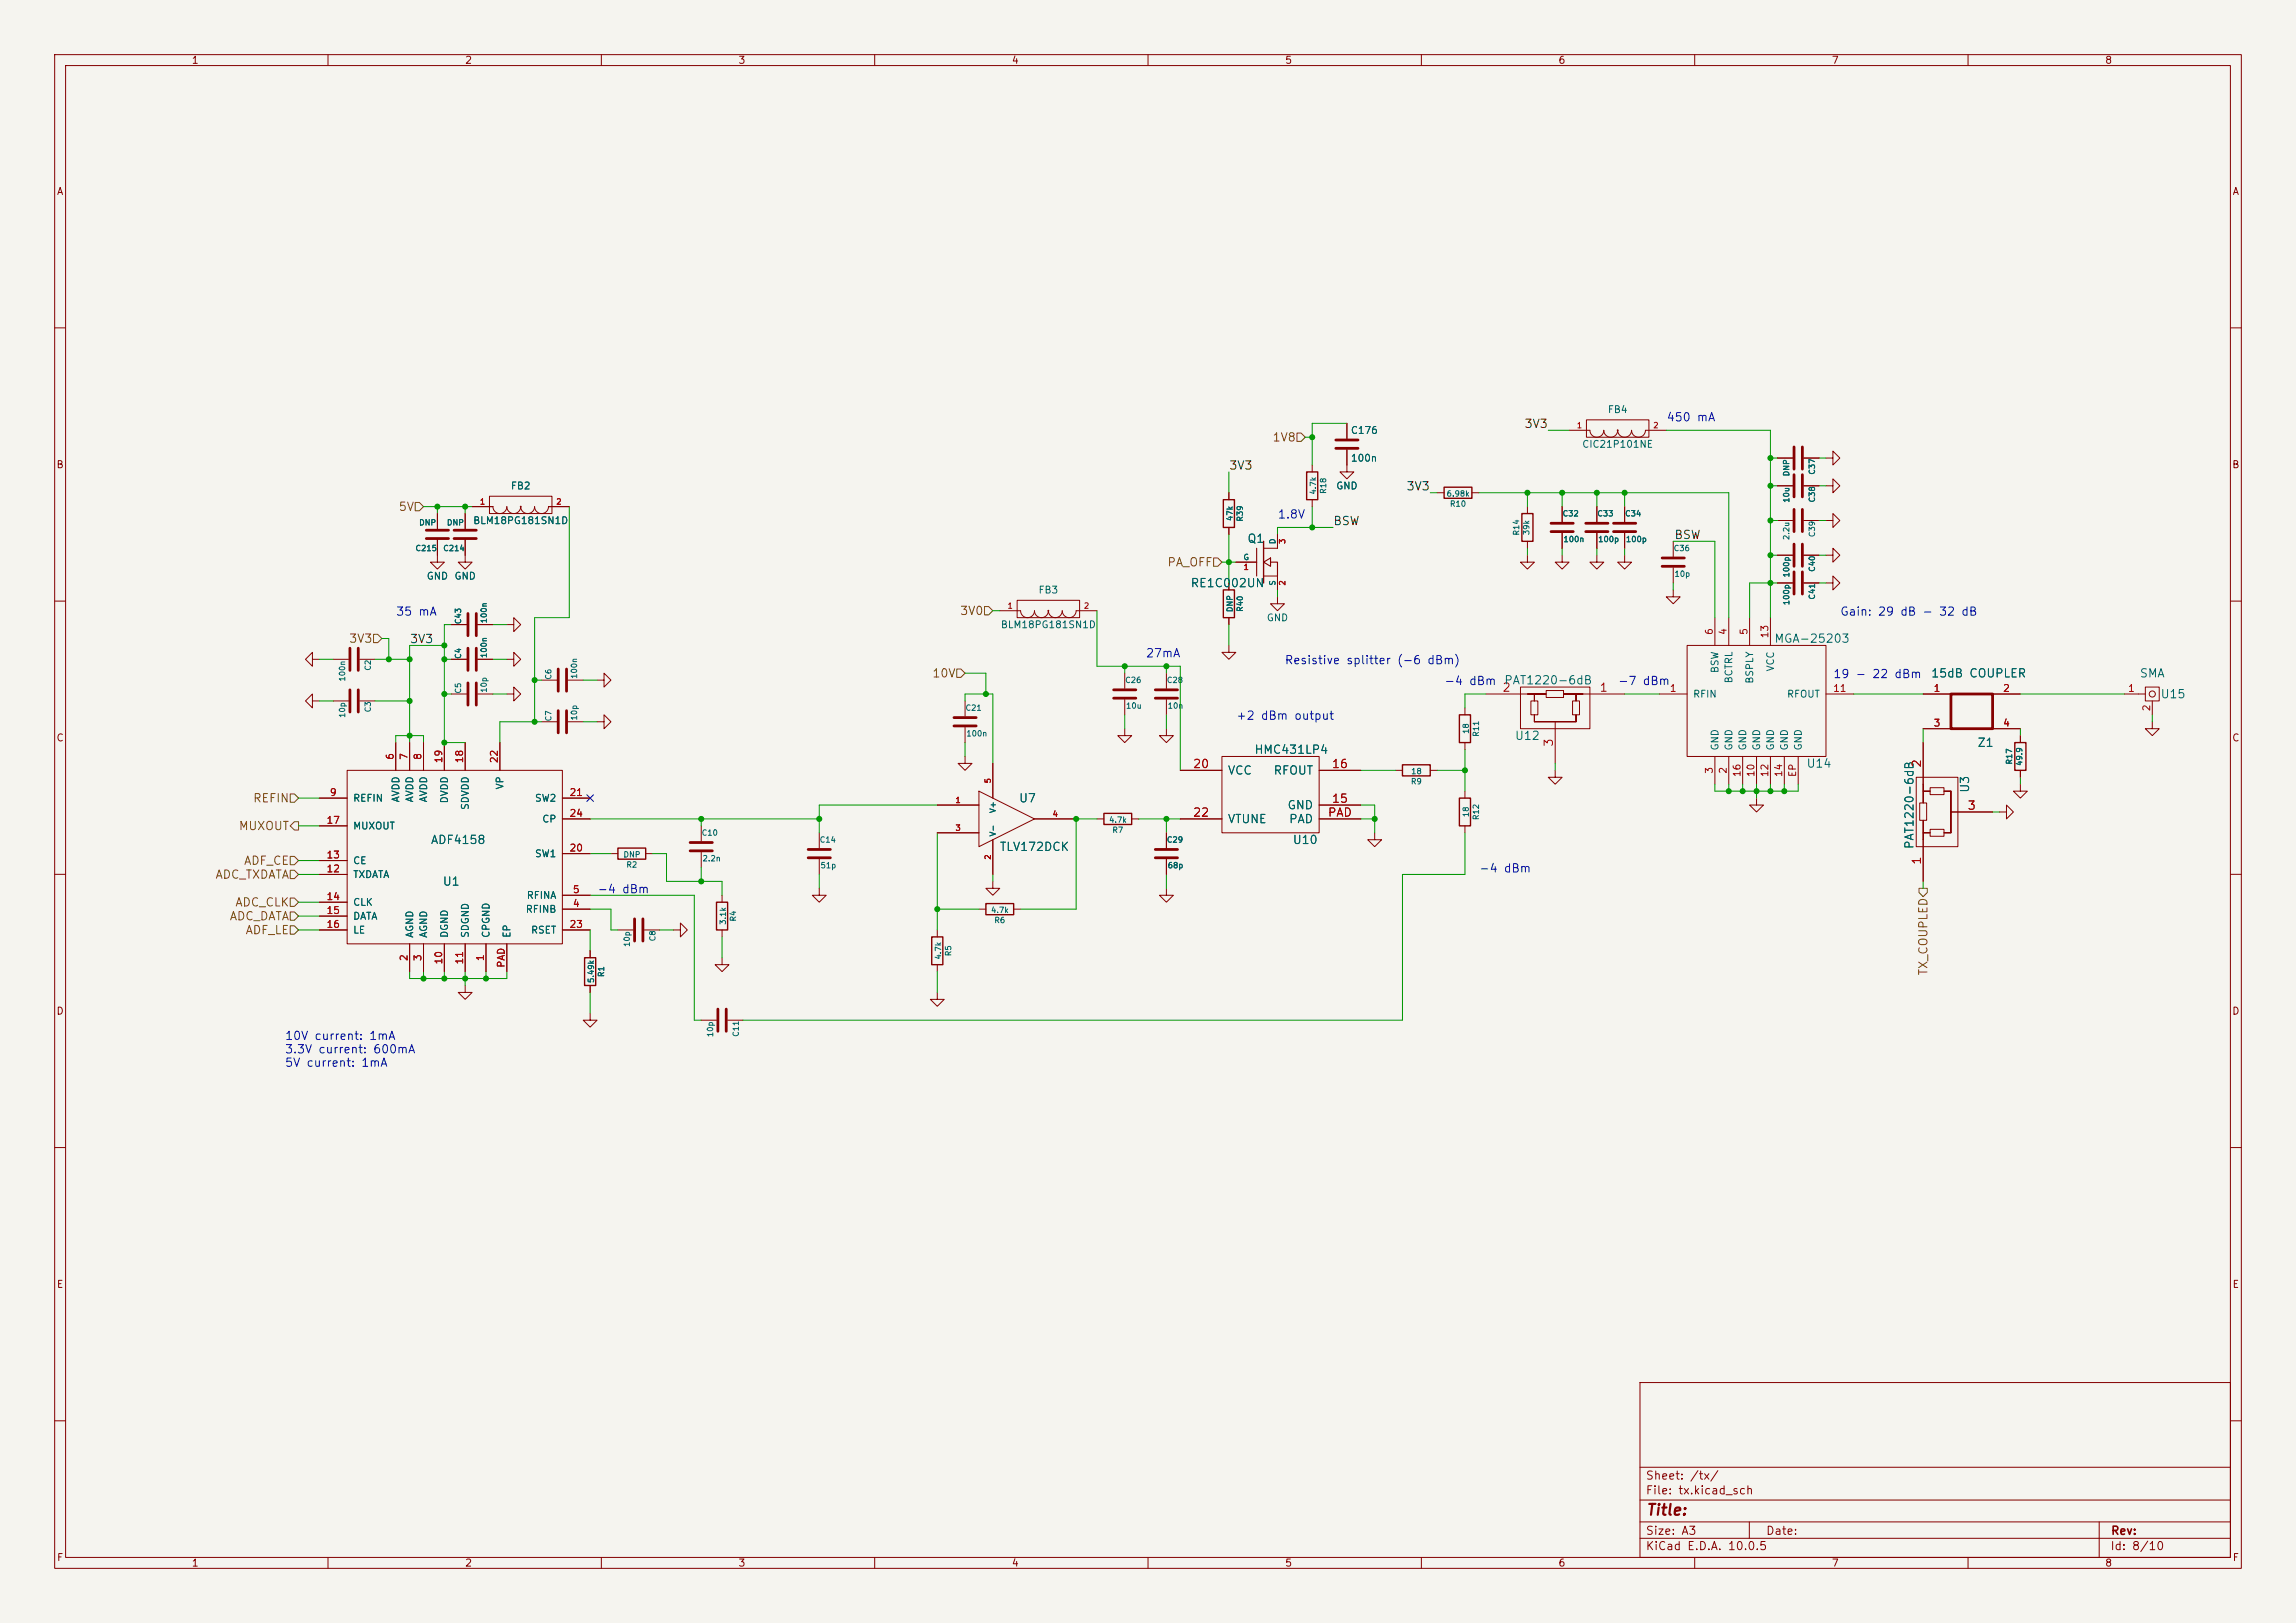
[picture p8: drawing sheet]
<svg xmlns="http://www.w3.org/2000/svg" width="420mm" height="297mm" viewBox="0 0 420 297" stroke-linecap="round" stroke-linejoin="round" font-family="sans-serif">
<defs><g id="words">
<text font-size="2" fill="#840000" x="301" y="277.8">Title:</text>
<g font-size="1.5" fill="#0000c2">
<text x="304.7" y="77.5">450 mA</text>
<text x="233.6" y="95.3">1.8V</text>
<text x="72.3" y="113">35 mA</text>
<text x="336.5" y="113">Gain: 29 dB - 32 dB</text>
<text x="209.5" y="120.7">27mA</text>
<text x="234.9" y="121.9">Resistive splitter (-6 dBm)</text>
<text x="264.1" y="125.7">-4 dBm</text>
<text x="295.9" y="125.7">-7 dBm</text>
<text x="335.2" y="124.5">19 - 22 dBm</text>
<text x="226" y="132.1">+2 dBm output</text>
<text x="270.5" y="160">-4 dBm</text>
<text x="109.2" y="163.8">-4 dBm</text>
<text x="52" y="190.7">10V current: 1mA</text>
<text x="52" y="193.1">3.3V current: 600mA</text>
<text x="52" y="195.6">5V current: 1mA</text>
</g>
<g font-size="1.5" fill="#725600">
<text x="232.7" y="81.2">1V8</text>
<text x="72.8" y="93.9">5V</text>
<text x="213.4" y="104">PA_OFF</text>
<text x="175.5" y="112.9">3V0</text>
<text x="63.7" y="118">3V3</text>
<text x="170.4" y="124.3">10V</text>
<text x="46.2" y="147.2">REFIN</text>
<text x="43.6" y="152.3">MUXOUT</text>
<text x="39.3" y="161.2">ADC_TXDATA</text>
<text x="44.5" y="158.6">ADF_CE</text>
<text x="42.9" y="166.3">ADC_CLK</text>
<text x="41.9" y="168.8">ADC_DATA</text>
<text x="44.8" y="171.3">ADF_LE</text>
<text x="352.9" y="178.6" transform="rotate(-90 352.9 178.6)">TX_COUPLED</text>
</g>
<g font-size="1.5" fill="#0f0f0f">
<text x="278.7" y="78.7">3V3</text>
<text x="224.7" y="86.3">3V3</text>
<text x="257.2" y="90.1">3V3</text>
<text x="243.8" y="96.5">BSW</text>
<text x="306.2" y="99">BSW</text>
<text x="74.9" y="118.1">3V3</text>
</g>
<g font-size="1.5" fill="#006464">
<text x="228.1" y="99.7">Q1</text>
<text x="217.7" y="107.8">RE1C002UN</text>
<text x="324.5" y="118">MGA-25203</text>
<text x="275" y="125.6">PAT1220-6dB</text>
<text x="353.1" y="124.3">15dB COUPLER</text>
<text x="391.3" y="124.3">SMA</text>
<text x="395.1" y="128.2">U15</text>
<text x="277" y="135.8">U12</text>
<text x="361.6" y="137">Z1</text>
<text x="224.5" y="142.1">VCC</text>
<text x="229.4" y="138.3">HMC431LP4</text>
<text x="232.8" y="142.1">RFOUT</text>
<text x="330.3" y="140.9">U14</text>
<text x="186.3" y="147.2">U7</text>
<text x="235.4" y="148.5">GND</text>
<text x="360.6" y="145.2" transform="rotate(-90 360.6 145.2)">U3</text>
<text x="78.7" y="154.8">ADF4158</text>
<text x="224.5" y="151">VTUNE</text>
<text x="235.7" y="151">PAD</text>
<text x="236.4" y="154.8">U10</text>
<text x="350.4" y="155.5" transform="rotate(-90 350.4 155.5)">PAT1220-6dB</text>
<text x="182.8" y="156.1">TLV172DCK</text>
<text x="80.9" y="162.4">U1</text>
</g>
<g font-size="1.5" fill="#a90000">
<text x="274.7" y="127">2</text>
<text x="292.5" y="127">1</text>
<text x="284.4" y="136.8" transform="rotate(-90 284.4 136.8)">3</text>
<text x="218.1" y="140.9">20</text>
<text x="243.5" y="140.9">16</text>
<text x="351.8" y="140.6" transform="rotate(-90 351.8 140.6)">2</text>
<text x="218.1" y="149.8">22</text>
<text x="242.8" y="149.8">PAD</text>
<text x="243.5" y="147.3">15</text>
<text x="359.8" y="148.6">3</text>
<text x="351.8" y="158.4" transform="rotate(-90 351.8 158.4)">1</text>
</g>
<g font-size="1.5" fill="#840000">
<text x="300.9" y="273.8">File: tx.kicad_sch</text>
<text x="300.9" y="271.1">Sheet: /tx/</text>
<text x="300.9" y="281.2">Size: A3</text>
<text x="322.9" y="281.2">Date:</text>
<text x="386" y="281.2">Rev:</text>
<text x="300.9" y="284">KiCad E.D.A. 10.0.5</text>
<text x="385.9" y="284">Id: 8/10</text>
</g>
<g font-size="1.3" fill="#840000">
<text x="35" y="12">1</text>
<text x="85" y="12">2</text>
<text x="135" y="12">3</text>
<text x="185" y="12">4</text>
<text x="235" y="12">5</text>
<text x="285" y="12">6</text>
<text x="335" y="12">7</text>
<text x="385" y="12">8</text>
<text x="10.3" y="36">A</text>
<text x="408.3" y="36">A</text>
<text x="10.2" y="86">B</text>
<text x="408.2" y="86">B</text>
<text x="10.2" y="136">C</text>
<text x="408.2" y="136">C</text>
<text x="10.2" y="186">D</text>
<text x="408.2" y="186">D</text>
<text x="10.3" y="236">E</text>
<text x="408.3" y="236">E</text>
<text x="10.3" y="286">F</text>
<text x="35" y="287">1</text>
<text x="85" y="287">2</text>
<text x="135" y="287">3</text>
<text x="185" y="287">4</text>
<text x="235" y="287">5</text>
<text x="285" y="287">6</text>
<text x="335" y="287">7</text>
<text x="385" y="287">8</text>
<text x="408.3" y="286">F</text>
</g>
<g font-size="1.3" fill="#006464">
<text x="294" y="75.9">FB4</text>
<text x="247" y="79.7">C176</text>
<text x="289.3" y="82.2">CIC21P101NE</text>
<text x="93.3" y="89.9">FB2</text>
<text x="244.3" y="89.9">GND</text>
<text x="247" y="84.8">100n</text>
<text x="86.4" y="96.2">BLM18PG181SN1D</text>
<text x="77.9" y="106.4">GND</text>
<text x="83" y="106.4">GND</text>
<text x="189.9" y="108.9">FB3</text>
<text x="231.6" y="114">GND</text>
<text x="183" y="115.3">BLM18PG181SN1D</text>
<text x="314.7" y="123.3" transform="rotate(-90 314.7 123.3)">BSW</text>
<text x="317.2" y="125.2" transform="rotate(-90 317.2 125.2)">BCTRL</text>
<text x="321" y="125.2" transform="rotate(-90 321 125.2)">BSPLY</text>
<text x="324.8" y="123" transform="rotate(-90 324.8 123)">VCC</text>
<text x="309.6" y="128">RFIN</text>
<text x="326.8" y="128">RFOUT</text>
<text x="314.7" y="137.4" transform="rotate(-90 314.7 137.4)">GND</text>
<text x="317.2" y="137.4" transform="rotate(-90 317.2 137.4)">GND</text>
<text x="319.7" y="137.4" transform="rotate(-90 319.7 137.4)">GND</text>
<text x="322.3" y="137.4" transform="rotate(-90 322.3 137.4)">GND</text>
<text x="324.8" y="137.4" transform="rotate(-90 324.8 137.4)">GND</text>
<text x="327.4" y="137.4" transform="rotate(-90 327.4 137.4)">GND</text>
<text x="329.9" y="137.4" transform="rotate(-90 329.9 137.4)">GND</text>
<text x="64.5" y="147">REFIN</text>
<text x="73.4" y="146.9" transform="rotate(-90 73.4 146.9)">AVDD</text>
<text x="75.9" y="146.9" transform="rotate(-90 75.9 146.9)">AVDD</text>
<text x="78.4" y="146.9" transform="rotate(-90 78.4 146.9)">AVDD</text>
<text x="82.2" y="147.1" transform="rotate(-90 82.2 147.1)">DVDD</text>
<text x="86.1" y="148.3" transform="rotate(-90 86.1 148.3)">SDVDD</text>
<text x="92.4" y="144.6" transform="rotate(-90 92.4 144.6)">VP</text>
<text x="97.8" y="147">SW2</text>
<text x="64.5" y="152.1">MUXOUT</text>
<text x="99.1" y="150.8">CP</text>
<text x="64.5" y="161">TXDATA</text>
<text x="64.5" y="158.4">CE</text>
<text x="97.8" y="157.2">SW1</text>
<text x="64.5" y="166.1">CLK</text>
<text x="96.1" y="167.3">RFINB</text>
<text x="96.2" y="164.8">RFINA</text>
<text x="64.5" y="168.6">DATA</text>
<text x="64.5" y="171.1">LE</text>
<text x="75.9" y="171.7" transform="rotate(-90 75.9 171.7)">AGND</text>
<text x="78.4" y="171.7" transform="rotate(-90 78.4 171.7)">AGND</text>
<text x="82.2" y="171.7" transform="rotate(-90 82.2 171.7)">DGND</text>
<text x="86.1" y="171.7" transform="rotate(-90 86.1 171.7)">SDGND</text>
<text x="89.9" y="171.7" transform="rotate(-90 89.9 171.7)">CPGND</text>
<text x="93.7" y="171.7" transform="rotate(-90 93.7 171.7)">EP</text>
<text x="97" y="171.1">RSET</text>
</g>
<g font-size="1.3" fill="#a90000">
<text x="313.6" y="116.3" transform="rotate(-90 313.6 116.3)">6</text>
<text x="316.1" y="116.3" transform="rotate(-90 316.1 116.3)">4</text>
<text x="320" y="116.3" transform="rotate(-90 320 116.3)">5</text>
<text x="323.8" y="116.9" transform="rotate(-90 323.8 116.9)">13</text>
<text x="305.3" y="126.9">1</text>
<text x="335.2" y="126.9">11</text>
<text x="353.6" y="126.9">1</text>
<text x="366.3" y="126.9">2</text>
<text x="389.2" y="126.9">1</text>
<text x="393.6" y="130.3" transform="rotate(-90 393.6 130.3)">2</text>
<text x="353.6" y="133.3">3</text>
<text x="366.3" y="133.3">4</text>
<text x="72.3" y="139.2" transform="rotate(-90 72.3 139.2)">6</text>
<text x="74.8" y="139.2" transform="rotate(-90 74.8 139.2)">7</text>
<text x="77.4" y="139.2" transform="rotate(-90 77.4 139.2)">8</text>
<text x="81.2" y="139.8" transform="rotate(-90 81.2 139.8)">19</text>
<text x="85" y="139.8" transform="rotate(-90 85 139.8)">18</text>
<text x="91.4" y="139.8" transform="rotate(-90 91.4 139.8)">22</text>
<text x="313.6" y="141.7" transform="rotate(-90 313.6 141.7)">3</text>
<text x="316.1" y="141.7" transform="rotate(-90 316.1 141.7)">2</text>
<text x="318.7" y="142.3" transform="rotate(-90 318.7 142.3)">16</text>
<text x="321.2" y="142.3" transform="rotate(-90 321.2 142.3)">10</text>
<text x="323.8" y="142.3" transform="rotate(-90 323.8 142.3)">12</text>
<text x="326.3" y="142.3" transform="rotate(-90 326.3 142.3)">14</text>
<text x="328.8" y="142.3" transform="rotate(-90 328.8 142.3)">EP</text>
<text x="60.2" y="146">9</text>
<text x="104.1" y="146">21</text>
<text x="104.1" y="149.8">24</text>
<text x="59.6" y="151">17</text>
<text x="59.6" y="159.9">12</text>
<text x="59.6" y="157.4">13</text>
<text x="104.1" y="156.1">20</text>
<text x="59.6" y="165">14</text>
<text x="59.6" y="167.6">15</text>
<text x="104.7" y="166.3">4</text>
<text x="104.7" y="163.7">5</text>
<text x="59.6" y="170.1">16</text>
<text x="104.1" y="170.1">23</text>
<text x="74.8" y="176" transform="rotate(-90 74.8 176)">2</text>
<text x="77.4" y="176" transform="rotate(-90 77.4 176)">3</text>
<text x="81.2" y="176.6" transform="rotate(-90 81.2 176.6)">10</text>
<text x="85" y="176.6" transform="rotate(-90 85 176.6)">11</text>
<text x="88.8" y="176" transform="rotate(-90 88.8 176)">1</text>
<text x="92.6" y="177.2" transform="rotate(-90 92.6 177.2)">PAD</text>
</g>
<g font-size="1" fill="#a90000">
<text x="288.3" y="78.6">1</text>
<text x="302.3" y="78.6">2</text>
<text x="87.7" y="92.6">1</text>
<text x="101.6" y="92.6">2</text>
<text x="235.3" y="99.6" transform="rotate(-90 235.3 99.6)">3</text>
<text x="227.4" y="104.5">1</text>
<text x="235.3" y="107.3" transform="rotate(-90 235.3 107.3)">2</text>
<text x="184.2" y="111.6">1</text>
<text x="198.2" y="111.6">2</text>
<text x="181.5" y="143.5" transform="rotate(-90 181.5 143.5)">5</text>
<text x="174.7" y="147.2">1</text>
<text x="192.5" y="149.7">4</text>
<text x="174.7" y="152.3">3</text>
<text x="181.5" y="157.4" transform="rotate(-90 181.5 157.4)">2</text>
</g>
<g font-size="1" fill="#006464">
<text x="327.5" y="87.3" transform="rotate(-90 327.5 87.3)">DNP</text>
<text x="332.2" y="87" transform="rotate(-90 332.2 87)">C37</text>
<text x="225.7" y="95.4" transform="rotate(-90 225.7 95.4)">47k</text>
<text x="227.6" y="95.6" transform="rotate(-90 227.6 95.6)">R39</text>
<text x="241" y="90.6" transform="rotate(-90 241 90.6)">4.7k</text>
<text x="242.8" y="90.5" transform="rotate(-90 242.8 90.5)">R18</text>
<text x="264.5" y="91.1">6.98k</text>
<text x="265.1" y="93">R10</text>
<text x="285.7" y="94.7">C32</text>
<text x="292.1" y="94.7">C33</text>
<text x="297.2" y="94.7">C34</text>
<text x="327.5" y="92.1" transform="rotate(-90 327.5 92.1)">10u</text>
<text x="332.2" y="92" transform="rotate(-90 332.2 92)">C38</text>
<text x="75.9" y="101.1">C215</text>
<text x="76.6" y="96.4">DNP</text>
<text x="81" y="101.1">C214</text>
<text x="81.7" y="96.4">DNP</text>
<text x="233.6" y="99.7" transform="rotate(-90 233.6 99.7)">D</text>
<text x="278.1" y="98.1" transform="rotate(-90 278.1 98.1)">R14</text>
<text x="280" y="98" transform="rotate(-90 280 98)">39k</text>
<text x="285.9" y="99.4">100n</text>
<text x="292.2" y="99.4">100p</text>
<text x="297.3" y="99.4">100p</text>
<text x="306.1" y="101.1">C36</text>
<text x="327.5" y="98.9" transform="rotate(-90 327.5 98.9)">2.2u</text>
<text x="332.2" y="98.4" transform="rotate(-90 332.2 98.4)">C39</text>
<text x="227.4" y="102.7">G</text>
<text x="233.6" y="107.3" transform="rotate(-90 233.6 107.3)">S</text>
<text x="306.2" y="105.8">10p</text>
<text x="327.5" y="105.8" transform="rotate(-90 327.5 105.8)">100p</text>
<text x="332.2" y="104.7" transform="rotate(-90 332.2 104.7)">C40</text>
<text x="225.7" y="112.1" transform="rotate(-90 225.7 112.1)">DNP</text>
<text x="227.6" y="112.1" transform="rotate(-90 227.6 112.1)">R40</text>
<text x="327.5" y="110.8" transform="rotate(-90 327.5 110.8)">100p</text>
<text x="332.2" y="109.8" transform="rotate(-90 332.2 109.8)">C41</text>
<text x="84.6" y="114.3" transform="rotate(-90 84.6 114.3)">C43</text>
<text x="89.3" y="114.2" transform="rotate(-90 89.3 114.2)">100n</text>
<text x="63.4" y="124.8" transform="rotate(-90 63.4 124.8)">100n</text>
<text x="68.1" y="122.8" transform="rotate(-90 68.1 122.8)">C2</text>
<text x="84.6" y="120.7" transform="rotate(-90 84.6 120.7)">C4</text>
<text x="89.3" y="120.5" transform="rotate(-90 89.3 120.5)">100n</text>
<text x="101.1" y="124.5" transform="rotate(-90 101.1 124.5)">C6</text>
<text x="105.8" y="124.3" transform="rotate(-90 105.8 124.3)">100n</text>
<text x="205.7" y="125.2">C26</text>
<text x="213.3" y="125.2">C28</text>
<text x="63.4" y="131.5" transform="rotate(-90 63.4 131.5)">10p</text>
<text x="68.1" y="130.4" transform="rotate(-90 68.1 130.4)">C3</text>
<text x="84.6" y="127" transform="rotate(-90 84.6 127)">C5</text>
<text x="89.3" y="126.9" transform="rotate(-90 89.3 126.9)">10p</text>
<text x="105.8" y="131.9" transform="rotate(-90 105.8 131.9)">10p</text>
<text x="176.5" y="130.3">C21</text>
<text x="205.9" y="129.9">10u</text>
<text x="213.5" y="129.9">10n</text>
<text x="101.1" y="132.1" transform="rotate(-90 101.1 132.1)">C7</text>
<text x="176.7" y="135">100n</text>
<text x="268.9" y="134.4" transform="rotate(-90 268.9 134.4)">18</text>
<text x="270.8" y="134.9" transform="rotate(-90 270.8 134.9)">R11</text>
<text x="258" y="143.8">R9</text>
<text x="258" y="141.9">18</text>
<text x="368.3" y="140" transform="rotate(-90 368.3 140)">R17</text>
<text x="370.2" y="140.3" transform="rotate(-90 370.2 140.3)">49.9</text>
<text x="182.4" y="148.9" transform="rotate(-90 182.4 148.9)">V+</text>
<text x="268.9" y="149.6" transform="rotate(-90 268.9 149.6)">18</text>
<text x="128.3" y="153.2">C10</text>
<text x="149.8" y="154.4">C14</text>
<text x="182.4" y="153.2" transform="rotate(-90 182.4 153.2)">V-</text>
<text x="202.8" y="150.8">4.7k</text>
<text x="203.4" y="152.7">R7</text>
<text x="213.3" y="154.4">C29</text>
<text x="270.8" y="150.2" transform="rotate(-90 270.8 150.2)">R12</text>
<text x="113.9" y="157.2">DNP</text>
<text x="114.5" y="159">R2</text>
<text x="128.4" y="157.9">2.2n</text>
<text x="150" y="159.1">51p</text>
<text x="213.5" y="159.1">68p</text>
<text x="181.2" y="167.3">4.7k</text>
<text x="115.5" y="173.4" transform="rotate(-90 115.5 173.4)">10p</text>
<text x="120.1" y="172.4" transform="rotate(-90 120.1 172.4)">C8</text>
<text x="133" y="169.3" transform="rotate(-90 133 169.3)">3.1k</text>
<text x="134.9" y="168.7" transform="rotate(-90 134.9 168.7)">R4</text>
<text x="181.8" y="169.2">R6</text>
<text x="108.9" y="180" transform="rotate(-90 108.9 180)">5.49k</text>
<text x="110.8" y="178.9" transform="rotate(-90 110.8 178.9)">R1</text>
<text x="172.4" y="175.7" transform="rotate(-90 172.4 175.7)">4.7k</text>
<text x="174.3" y="175.1" transform="rotate(-90 174.3 175.1)">R5</text>
<text x="130.7" y="189.9" transform="rotate(-90 130.7 189.9)">10p</text>
<text x="135.4" y="189.8" transform="rotate(-90 135.4 189.8)">C11</text>
</g>
</g></defs>
<path d="M0 0h420v297h-420z" fill="#f5f4ef" stroke="#f5f4ef" stroke-width=".18"/>
<g fill="none" stroke="#840000" stroke-width=".18">
<path d="M10 10h400v277h-400zM12 12h396v273h-396zM60 10v2M110 10v2M160 10v2M210 10v2M260 10v2M310 10v2M360 10v2M10 60h2M246.4 77.5v2.8M287 78.7h3.8a1.27 1.27 0 0 0 1.3 1.3 1.27 1.27 0 0 0 1.3-1.3 1.27 1.27 0 0 0 1.2 1.3 1.27 1.27 0 0 0 1.3-1.3 1.27 1.27 0 0 0 1.3 1.3 1.27 1.27 0 0 0 1.2-1.3 1.27 1.27 0 0 0 1.3 1.3 1.27 1.27 0 0 0 1.3-1.3h3.8"/>
<path d="M290.2 76.8h11.4v3.2h-11.4zM408 60h2M80 98.8v4.1h1.3l-1.3 1.2-1.3-1.2h1.3M80 94v2.8M85.1 98.8v4.1h1.3l-1.3 1.2-1.3-1.2h1.3M85.1 94v2.8M86.4 92.7h3.8a1.27 1.27 0 0 0 1.2 1.3 1.27 1.27 0 0 0 1.3-1.3 1.27 1.27 0 0 0 1.3 1.3 1.27 1.27 0 0 0 1.2-1.3 1.27 1.27 0 0 0 1.3 1.3 1.27 1.27 0 0 0 1.3-1.3 1.27 1.27 0 0 0 1.3 1.3 1.27 1.27 0 0 0 1.2-1.3h3.8M89.5 90.8h11.5v3.2h-11.5zM224.8 90.2v1.2M224.8 96.5v1.3M233.7 97.8v2.5h-2.6M240 85.1v1.3"/>
<path d="M240 91.4v1.3M246.4 82.3v4.1h1.2l-1.2 1.2-1.3-1.2h1.3M262.9 90.2h1.3M269.2 90.2h1.3M279.4 92.7v1.3M279.4 99.1v1.2M285.7 92.7v2.8M285.7 97.5v2.8M292.1 92.7v2.8M292.1 97.5v2.8M297.2 92.7v2.8M297.2 97.5v2.8"/>
<path d="M306.1 99.1v2.8M325.1 88.9h2.8M325.1 83.8h2.8M325.1 95.3h2.8M329.9 88.9h2.8M329.9 83.8h2.8M329.9 95.3h2.8M334 88.9h1.3v-1.3l1.2 1.3-1.2 1.3v-1.3M334 95.3h1.3v-1.3l1.2 1.3-1.2 1.2v-1.2M334 83.8h1.3v-1.2l1.2 1.2-1.2 1.3v-1.3M10 110h2M82.5 114.3h2.8"/>
<path d="M87.4 114.3h2.8M92.7 114.3h1.3v-1.3l1.2 1.3-1.2 1.3v-1.3M182.9 111.8h3.8a1.27 1.27 0 0 0 1.3 1.2 1.27 1.27 0 0 0 1.2-1.2 1.27 1.27 0 0 0 1.3 1.2 1.27 1.27 0 0 0 1.3-1.2 1.27 1.27 0 0 0 1.2 1.2 1.27 1.27 0 0 0 1.3-1.2 1.27 1.27 0 0 0 1.3 1.2 1.27 1.27 0 0 0 1.2-1.2h3.9M186.1 109.9h11.4v3.1h-11.4zM224.8 118.1v1.3h1.3l-1.3 1.3-1.3-1.3h1.3M224.8 106.7v1.3M224.8 113v1.3M226.1 102.9h3.8M231.1 105.4h2.6v2.6M233.7 109.2v1.3h1.2l-1.2 1.3-1.3-1.3h1.3M279.4 101.6v1.3h1.3l-1.3 1.2-1.3-1.2h1.3M285.7 101.6v1.3h1.3l-1.3 1.2-1.2-1.2h1.2"/>
<path d="M292.1 101.6v1.3h1.3l-1.3 1.2-1.3-1.2h1.3M297.2 101.6v1.3h1.2l-1.2 1.2-1.3-1.2h1.3M306.1 108v1.2h1.2l-1.2 1.3-1.3-1.3h1.3M306.1 103.9v2.8M308.6 118.1h25.4v20.3h-25.4zM313.7 113v5.1M316.2 113v5.1M320 113v5.1M323.8 113v5.1M325.1 101.6h2.8M325.1 106.7h2.8M329.9 101.6h2.8"/>
<path d="M329.9 106.7h2.8M334 106.7h1.3v-1.3l1.2 1.3-1.2 1.3v-1.3M334 101.6h1.3v-1.3l1.2 1.3-1.2 1.3v-1.3M408 110h2M57.1 128.3v-1.3l-1.2 1.3 1.2 1.2v-1.2h1.3M57.1 120.7v-1.3l-1.2 1.3 1.2 1.2v-1.2h1.3M61 120.7h2.8M61 128.3h2.8M65.8 120.7h2.8M65.8 128.3h2.8M72.4 135.9v5.1M74.9 135.9v5.1"/>
<path d="M77.5 135.9v5.1M81.3 135.9v5.1M82.5 120.7h2.8M82.5 127h2.8M85.1 135.9v5.1M87.4 120.7h2.8M87.4 127h2.8M91.4 135.9v5.1M92.7 127h1.3v-1.3l1.2 1.3-1.2 1.3v-1.3M92.7 120.7h1.3v-1.3l1.2 1.3-1.2 1.2v-1.2M99.1 132.1h2.8M99.1 124.5h2.8"/>
<path d="M103.9 132.1h2.8M103.9 124.5h2.8M109.2 124.5h1.3v-1.3l1.3 1.3-1.3 1.2v-1.2M109.2 132.1h1.3v-1.3l1.3 1.3-1.3 1.3v-1.3M176.5 138.4v1.3h1.3l-1.3 1.3-1.2-1.3h1.2M176.5 128.3v2.8M176.5 133.1v2.8M181.6 139.7v6.4M205.7 133.4v1.2h1.3l-1.3 1.3-1.2-1.3h1.2M205.7 123.2v2.8M205.7 128v2.8M213.4 133.4v1.2h1.2l-1.2 1.3-1.3-1.3h1.3"/>
<path d="M213.4 123.2v2.8M213.4 128v2.8M223.5 138.4h17.8v14h-17.8zM268 129.5v1.3M268 135.9v1.3M271.8 127h7.6M278.1 125.7h12.7v7.7h-12.7zM279.4 127h3.4zM280 128.3h1.3v2.5h-1.3zM280.7 127v1.3zM280.7 130.8v1.3zM280.7 132.1h7.6z"/>
<path d="M282.8 126.4h3.2v1.2h-3.2zM284.5 132.1v7.6M286 127h3.6zM287.7 128.3h1.2v2.5h-1.2zM288.3 127v1.3zM288.3 130.8v1.3zM289.6 127h7.6M303.5 127h5.1M313.7 138.4v5.1M316.2 138.4v5.1M318.8 138.4v5.1M321.3 138.4v5.1"/>
<path d="M323.8 138.4v5.1M326.4 138.4v5.1M328.9 138.4v5.1M334 127h5.1M351.8 127h5.1M351.8 133.4h5.1M351.8 135.9v7.6M356.9 133.4h.1M364.5 127h5.1M364.5 133.4h5.1M369.6 134.6v1.3M388.6 127h3.8"/>
<path d="M392.4 125.7h2.6v2.6h-2.6zM393.7 132.1v1.3h1.3l-1.3 1.2-1.3-1.2h1.3M393.7 128.3v2.5M10 160h2M58.4 146.1h5.1M58.4 157.5h5.1M58.4 151.1h5.1M63.5 141h39.4v31.7h-39.4zM102.9 149.9h5M102.9 156.2h5M102.9 146.1h5M111.8 156.2h1.2"/>
<path d="M118.1 156.2h1.3M128.3 151.1v2.8M128.3 156v2.8M149.9 152.4v2.8M149.9 157.2v2.8M171.4 147.3h7.7M171.4 152.4h7.7M179.1 144.8l10.1 5.1-10.1 5zM181.6 153.7v6.3M189.2 149.9h7.6M200.7 149.9h1.2M207 149.9h1.3"/>
<path d="M213.4 152.4v2.8M213.4 157.2v2.8M215.9 149.9h7.6M215.9 141h7.6M241.3 149.9h7.6M241.3 147.3h7.6M241.3 141h7.6M251.5 152.4v1.3h1.2l-1.2 1.2-1.3-1.2h1.3M255.3 141h1.2M261.6 141h1.3M268 144.8v1.3M268 151.1v1.3"/>
<path d="M284.5 141v1.2h1.2l-1.2 1.3-1.3-1.3h1.3M321.3 146.1v1.2h1.3l-1.3 1.3-1.3-1.3h1.3M350.5 142.2h7.6v12.7h-7.6zM351.2 146.9h1.2v3.2h-1.2zM351.8 152.4h1.3zM351.8 150.1v3.6zM351.8 144.8h1.3zM351.8 143.5v3.4zM351.8 153.7v7.6M353.1 151.8h2.5v1.2h-2.5zM353.1 144.1h2.5v1.3h-2.5zM355.6 152.4h1.3z"/>
<path d="M355.6 144.8h1.3zM356.9 144.8v7.6zM356.9 148.6h7.6M365.8 148.6h1.2v-1.3l1.3 1.3-1.3 1.3v-1.3M369.6 143.5v1.3h1.2l-1.2 1.3-1.3-1.3h1.3M369.6 141v1.2M408 160h2M58.4 160h5.1M58.4 170.2h5.1M58.4 165.1h5.1M58.4 167.6h5.1M74.9 172.7v5.1"/>
<path d="M77.5 172.7v5.1M81.3 172.7v5.1M85.1 172.7v5.1M88.9 172.7v5.1M92.7 172.7v5.1M102.9 166.4h5M102.9 170.2h5M102.9 163.8h5M107.9 174v1.3M113 170.2h2.8M117.9 170.2h2.7M123.2 170.2h1.3v-1.3l1.2 1.3-1.2 1.3v-1.3"/>
<path d="M132.1 175.3v1.2h1.2l-1.2 1.3-1.3-1.3h1.3M132.1 163.8v1.3M132.1 170.2v1.3M149.9 162.6v1.2h1.2l-1.2 1.3-1.3-1.3h1.3M171.4 170.2v1.3M171.4 176.5v1.3M179.1 166.4h1.2M181.6 161.3v1.3h1.3l-1.3 1.2-1.3-1.2h1.3M185.4 166.4h1.3M213.4 162.6v1.2h1.2l-1.2 1.3-1.3-1.3h1.3M85.1 180.3v1.3h1.3l-1.3 1.3-1.3-1.3h1.3M107.9 185.4v1.3h1.3l-1.3 1.3-1.2-1.3h1.2"/>
<path d="M107.9 180.3v1.3M128.3 186.7h2.8M133.1 186.7h2.8M171.4 181.6v1.3h1.3l-1.3 1.3-1.2-1.3h1.2M10 210h2M408 210h2M300 253h108v32h-108zM10 260h2M300 278.5h108M300 274.5h108M300 268.5h108M320 278.5v3"/>
<path d="M384 278.5v6.5M408 260h2M60 285v2M110 285v2M160 285v2M210 285v2M260 285v2M300 281.5h108M310 285v2M360 285v2"/>
<circle cx="393.7" cy="127" r=".56"/>
</g>
<g fill="none" stroke="#840000" stroke-width=".51">
<path d="M78 98.6h4M78 97h4M83.1 98.6h4M83.1 97h4M244.3 80.5h4.1M244.3 82h4.1M283.7 95.8h4.1M283.7 97.3h4.1M290.1 95.8h4M290.1 97.3h4M295.1 95.8h4.1M295.1 97.3h4.1"/>
<path d="M328.2 81.8v4.1M328.2 86.9v4M328.2 93.2v4.1M328.2 99.6v4M329.7 81.8v4.1M329.7 86.9v4M329.7 93.2v4.1M329.7 99.6v4M64 118.6v4.1M65.5 118.6v4.1M85.6 112.3v4M85.6 118.6v4.1"/>
<path d="M87.1 112.3v4M87.1 118.6v4.1M304 102.1h4.1M304 103.6h4.1M328.2 104.6v4.1M329.7 104.6v4.1M64 126.2v4.1M65.5 126.2v4.1M85.6 125v4M87.1 125v4M102.1 122.4v4.1M102.1 130v4.1"/>
<path d="M103.6 122.4v4.1M103.6 130v4.1M174.5 131.3h4.1M174.5 132.8h4.1M203.7 126.2h4.1M203.7 127.8h4.1M211.3 126.2h4.1M211.3 127.8h4.1M356.9 127h7.6v6.4h-7.6zM126.2 154.2h4.1M126.2 155.7h4.1M147.8 155.4h4.1"/>
<path d="M147.8 157h4.1M211.3 155.4h4.1M211.3 157h4.1M116.1 168.1v4.1M117.6 168.1v4.1M131.3 184.7v4M132.8 184.7v4"/>
</g>
<g fill="none" stroke="#840000" stroke-width=".25">
<path d="M223.8 91.4h2v5.1h-2zM231.1 99.1v7.6M239 86.4h2v5h-2zM264.2 89.2h5v2h-5zM278.4 94h2v5.1h-2zM223.8 108h2v5h-2zM256.5 140h5.1v2h-5.1zM267 130.8h2v5.1h-2zM368.6 135.9h2v5.1h-2zM113 155.2h5.1v2h-5.1zM201.9 148.8h5.1v2.1h-5.1zM267 146.1h2v5h-2z"/>
<path d="M106.9 175.3h2.1v5h-2.1zM131.1 165.1h2v5.1h-2zM170.4 171.5h2.1v5h-2.1zM180.3 165.4h5.1v2h-5.1z"/>
</g>
<g fill="#840000" stroke="#840000" stroke-width=".18">
<circle cx="191.8" cy="111.8" r=".08"/>
<circle cx="95.3" cy="92.7" r=".08"/>
<circle cx="295.9" cy="78.7" r=".08"/>
</g>
<path d="M229.9 100.3v5.1M231.1 102.9l1.3-.8v1.5zM232.4 102.9h1.3v2.5" fill="none" stroke="#840000" stroke-width=".2"/>
<g fill="none" stroke="#725600" stroke-width=".18">
<path d="M237.2 79.2h.8l.8 .8-.8 .8h-.8zM75.9 91.9h.8l.8 .8-.8 .8h-.8zM68.3 116.1h.8l.7 .7-.7 .8h-.8zM180.1 111h.7l.8 .8-.8 .7h-.7zM222 102.1h.8l.7 .8-.7 .7h-.8zM175 122.4h.8l.7 .8-.7 .8h-.8zM53.1 156.7h.7l.8 .8-.8 .7h-.7zM53.1 159.3h.7l.8 .7-.8 .8h-.7zM53.1 145.3h.7l.8 .8-.8 .7h-.7zM53.8 150.4h.8v1.5h-.8l-.7-.8zM53.1 164.3h.7l.8 .8-.8 .8h-.7zM53.1 166.9h.7l.8 .7-.8 .8h-.7z"/>
<path d="M53.1 169.4h.7l.8 .8-.8 .7h-.7zM351 162.6h1.6v.7l-.8 .8-.8-.8z"/>
</g>
<g fill="none" stroke="#009600" stroke-width=".18">
<path d="M246.4 77.5h-6.4v7.6M283.2 78.7h3.8M304.8 78.7h19v34.3M77.5 92.7h8.9M80 92.7v1.3M85.1 92.7v1.3M104.1 92.7v20.3h-6.3v19.1M224.8 86.4v3.8M224.8 97.8v8.9M238.8 80h1.2M240 92.7v3.8M243.8 96.5h-10.1v1.3"/>
<path d="M261.6 90.2h1.3M270.5 90.2h45.7v22.8M279.4 90.2v2.5M285.7 90.2v2.5M292.1 90.2v2.5M297.2 90.2v2.5M306.1 99.1h7.6v13.9M323.8 83.8h1.3M323.8 88.9h1.3M323.8 95.3h1.3M332.7 83.8h1.3M332.7 88.9h1.3"/>
<path d="M332.7 95.3h1.3M69.8 116.8h1.3v3.9M81.3 118.1h-6.4v17.8M82.5 114.3h-1.2v21.6h3.8M90.2 114.3h2.5M181.6 111.8h1.3M200.7 111.8v10.1h15.2v19.1M223.5 102.9h2.6M224.8 114.3v3.8M233.7 108v1.2M279.4 100.3v1.3M285.7 100.3v1.3"/>
<path d="M292.1 100.3v1.3M297.2 100.3v1.3M306.1 106.7v1.3M323.8 101.6h1.3M325.1 106.7h-5.1v6.3M332.7 101.6h1.3M332.7 106.7h1.3M58.4 120.7h2.6M58.4 128.3h2.6M68.6 120.7h6.3M68.6 128.3h6.3M72.4 135.9v-1.3h5.1v1.3"/>
<path d="M81.3 127h1.2M81.3 120.7h1.2M90.2 127h2.5M90.2 120.7h2.5M97.8 124.5h1.3M99.1 132.1h-7.7v3.8M106.7 132.1h2.5M106.7 124.5h2.5M176.5 128.3v-1.3h5.1v12.7M176.5 123.2h3.8v3.8M176.5 135.9v2.5M205.7 121.9v1.3"/>
<path d="M205.7 130.8v2.6M213.4 121.9v1.3M213.4 130.8v2.6M268 137.2v7.6M271.8 127h-3.8v2.5M284.5 139.7v1.3M297.2 127h6.3M339.1 127h12.7M351.8 133.4v2.5M369.6 127h19M369.6 133.4v1.2M393.7 130.8v1.3"/>
<path d="M54.6 151.1h3.8M54.6 157.5h3.8M54.6 146.1h3.8M107.9 149.9h42M107.9 156.2h3.9M119.4 156.2h2.5v5.1h10.2v2.5M128.3 149.9v1.2M128.3 158.8v2.5M171.4 147.3h-21.5v5.1M171.4 152.4v17.8M200.7 149.9h-3.9v16.5h-10.1M208.3 149.9h7.6"/>
<path d="M213.4 149.9v2.5M248.9 149.9h2.6M248.9 147.3h2.6v5.1M248.9 141h6.4M262.9 141h5.1M268 152.4v7.6h-11.5v26.7h-120.6M313.7 143.5v1.3h15.2v-1.3M316.2 143.5v1.3M318.8 143.5v1.3M321.3 143.5v2.6M323.8 143.5v1.3M326.4 143.5v1.3"/>
<path d="M364.5 148.6h1.3M369.6 142.2v1.3M54.6 160h3.8M54.6 170.2h3.8M54.6 167.6h3.8M54.6 165.1h3.8M74.9 177.8v1.3h17.8v-1.3M77.5 177.8v1.3M81.3 177.8v1.3M85.1 177.8v2.5M88.9 177.8v1.3M107.9 163.8h19.1v22.9h1.3"/>
<path d="M107.9 166.4h3.9v3.8h1.2M107.9 170.2v3.8M120.6 170.2h2.6M132.1 171.5v3.8M149.9 160v2.6M171.4 166.4h7.7M171.4 177.8v3.8M181.6 160v1.3M213.4 160v2.6M351.8 161.3v1.3M107.9 181.6v3.8"/>
</g>
<path d="M107.3 145.4l1.3 1.3M108.6 145.4l-1.3 1.3" fill="none" stroke="#000084" stroke-width=".18"/>
<g fill="#009600" stroke="#009600" stroke-width=".18">
<circle cx="81.3" cy="179.1" r=".46"/>
<circle cx="77.5" cy="179.1" r=".46"/>
<circle cx="85.1" cy="179.1" r=".46"/>
<circle cx="74.9" cy="128.3" r=".46"/>
<circle cx="74.9" cy="134.6" r=".46"/>
<circle cx="88.9" cy="179.1" r=".46"/>
<circle cx="128.3" cy="149.9" r=".46"/>
<circle cx="81.3" cy="118.1" r=".46"/>
<circle cx="81.3" cy="120.7" r=".46"/>
<circle cx="74.9" cy="120.7" r=".46"/>
<circle cx="85.1" cy="92.7" r=".46"/>
<circle cx="80" cy="92.7" r=".46"/>
<circle cx="205.7" cy="121.9" r=".46"/>
<circle cx="213.4" cy="121.9" r=".46"/>
<circle cx="81.3" cy="135.9" r=".46"/>
<circle cx="97.8" cy="132.1" r=".46"/>
<circle cx="97.8" cy="124.5" r=".46"/>
<circle cx="81.3" cy="127" r=".46"/>
<circle cx="71.1" cy="120.7" r=".46"/>
<circle cx="128.3" cy="161.3" r=".46"/>
<circle cx="171.4" cy="166.4" r=".46"/>
<circle cx="180.3" cy="127" r=".46"/>
<circle cx="149.9" cy="149.9" r=".46"/>
<circle cx="196.8" cy="149.9" r=".46"/>
<circle cx="323.8" cy="95.3" r=".46"/>
<circle cx="323.8" cy="101.6" r=".46"/>
<circle cx="224.8" cy="102.9" r=".46"/>
<circle cx="285.7" cy="90.2" r=".46"/>
<circle cx="240" cy="80" r=".46"/>
<circle cx="240" cy="96.5" r=".46"/>
<circle cx="279.4" cy="90.2" r=".46"/>
<circle cx="323.8" cy="106.7" r=".46"/>
<circle cx="318.8" cy="144.8" r=".46"/>
<circle cx="316.2" cy="144.8" r=".46"/>
<circle cx="321.3" cy="144.8" r=".46"/>
<circle cx="323.8" cy="144.8" r=".46"/>
<circle cx="326.4" cy="144.8" r=".46"/>
<circle cx="251.5" cy="149.9" r=".46"/>
<circle cx="268" cy="141" r=".46"/>
<circle cx="213.4" cy="149.9" r=".46"/>
<circle cx="323.8" cy="88.9" r=".46"/>
<circle cx="323.8" cy="83.8" r=".46"/>
<circle cx="297.2" cy="90.2" r=".46"/>
<circle cx="292.1" cy="90.2" r=".46"/>
</g>
<use href="#words"/>
</svg>
